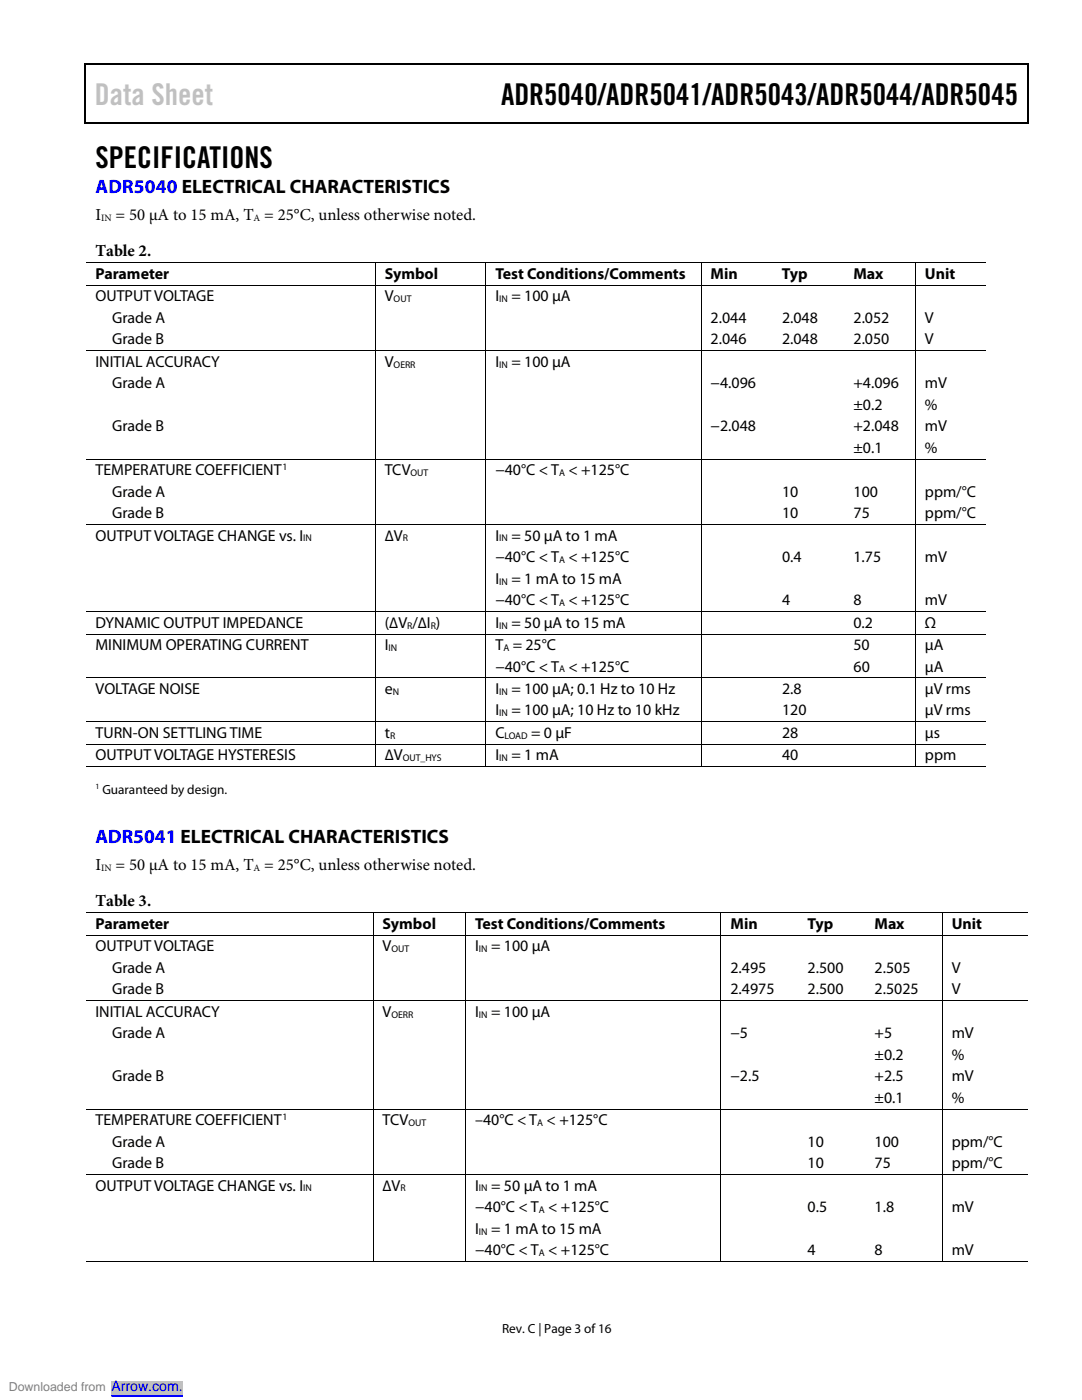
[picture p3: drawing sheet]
<svg xmlns="http://www.w3.org/2000/svg" width="216mm" height="279mm" viewBox="0 0 216 279" stroke-linecap="round" stroke-linejoin="round" font-family="sans-serif">
<defs><g id="words">
<text font-size="6" fill="#c1c1c1" x="18.9" y="21">Data Sheet</text>
<g font-size="6">
<text x="100" y="21">ADR5040/ADR5041/ADR5043/ADR5044/ADR5045</text>
<text x="19" y="33.6">SPECIFICATIONS</text>
</g>
<g font-size="3.9" fill="#00f">
<text x="19" y="38.5">ADR5040 ELECTRICAL CHARACTERISTICS</text>
<text x="19" y="168.3">ADR5041 ELECTRICAL CHARACTERISTICS</text>
</g>
<g font-size="3.3">
<text x="19" y="44">I</text>
<text x="23.1" y="44">= 50 µA to 15 mA, T = 25°C, unless otherwise noted.</text>
<text x="19" y="51.1">Table 2.</text>
<text x="19" y="173.7">I</text>
<text x="23.1" y="173.7">= 50 µA to 15 mA, T = 25°C, unless otherwise noted.</text>
<text x="19" y="180.8">Table 3.</text>
</g>
<g font-size="3.2">
<text x="19" y="55.6">Parameter</text>
<text x="76.8" y="55.6">Symbol</text>
<text x="98.8" y="55.6">Test Conditions/Comments</text>
<text x="141.8" y="55.6">Min</text>
<text x="156" y="55.6">Typ</text>
<text x="170.3" y="55.6">Max</text>
<text x="184.6" y="55.6">Unit</text>
<text x="19" y="60.1">OUTPUT VOLTAGE</text>
<text x="22.4" y="64.4">Grade A</text>
<text x="76.8" y="60.1">V</text>
<text x="98.8" y="60.1">I</text>
<text x="102" y="60.1">= 100 µA</text>
<text x="141.8" y="64.4">2.044</text>
<text x="156" y="64.4">2.048</text>
<text x="170.3" y="64.4">2.052</text>
<text x="184.6" y="64.4">V</text>
<text x="22.4" y="68.7">Grade B</text>
<text x="141.8" y="68.7">2.046</text>
<text x="156" y="68.7">2.048</text>
<text x="170.3" y="68.7">2.050</text>
<text x="184.6" y="68.7">V</text>
<text x="19" y="73.2">INITIAL ACCURACY</text>
<text x="22.4" y="77.5">Grade A</text>
<text x="76.8" y="73.2">V</text>
<text x="98.8" y="73.2">I</text>
<text x="102" y="73.2">= 100 µA</text>
<text x="141.8" y="77.5">−4.096</text>
<text x="170.3" y="77.5">+4.096</text>
<text x="184.6" y="77.5">mV</text>
<text x="170.3" y="81.8">±0.2</text>
<text x="184.6" y="81.8">%</text>
<text x="22.4" y="86.1">Grade B</text>
<text x="141.8" y="86.1">−2.048</text>
<text x="170.3" y="86.1">+2.048</text>
<text x="184.6" y="86.1">mV</text>
<text x="19" y="94.8">TEMPERATURE COEFFICIENT</text>
<text x="76.8" y="94.8">TCV</text>
<text x="98.8" y="94.8">−40°C &lt; T &lt; +125°C</text>
<text x="170.3" y="90.4">±0.1</text>
<text x="184.6" y="90.4">%</text>
<text x="22.4" y="99.1">Grade A</text>
<text x="156" y="99.1">10</text>
<text x="170.3" y="99.1">100</text>
<text x="184.6" y="99.1">ppm/°C</text>
<text x="19" y="107.9">OUTPUT VOLTAGE CHANGE vs. I</text>
<text x="22.4" y="103.4">Grade B</text>
<text x="76.8" y="107.9">∆V</text>
<text x="98.8" y="107.9">I</text>
<text x="102" y="107.9">= 50 µA to 1 mA</text>
<text x="156" y="103.4">10</text>
<text x="170.3" y="103.4">75</text>
<text x="184.6" y="103.4">ppm/°C</text>
<text x="98.8" y="112.2">−40°C &lt; T &lt; +125°C</text>
<text x="156" y="112.2">0.4</text>
<text x="170.3" y="112.2">1.75</text>
<text x="184.6" y="112.2">mV</text>
<text x="98.8" y="116.5">I</text>
<text x="102" y="116.5">= 1 mA to 15 mA</text>
<text x="19" y="125.3">DYNAMIC OUTPUT IMPEDANCE</text>
<text x="76.8" y="125.3">(∆V /∆I )</text>
<text x="98.8" y="120.8">−40°C &lt; T &lt; +125°C</text>
<text x="98.8" y="125.3">I</text>
<text x="102" y="125.3">= 50 µA to 15 mA</text>
<text x="156" y="120.8">4</text>
<text x="170.3" y="120.8">8</text>
<text x="170.3" y="125.3">0.2</text>
<text x="184.6" y="120.8">mV</text>
<text x="184.6" y="125.3">Ω</text>
<text x="19" y="129.7">MINIMUM OPERATING CURRENT</text>
<text x="76.8" y="129.7">I</text>
<text x="98.8" y="129.7">T = 25°C</text>
<text x="170.3" y="129.7">50</text>
<text x="184.6" y="129.7">µA</text>
<text x="98.8" y="134">−40°C &lt; T &lt; +125°C</text>
<text x="170.3" y="134">60</text>
<text x="184.6" y="134">µA</text>
<text x="19" y="138.5">VOLTAGE NOISE</text>
<text x="76.8" y="138.5">e</text>
<text x="98.8" y="142.8">I</text>
<text x="98.8" y="138.5">I</text>
<text x="102" y="138.5">= 100 µA; 0.1 Hz to 10 Hz</text>
<text x="102" y="142.8">= 100 µA; 10 Hz to 10 kHz</text>
<text x="156" y="138.5">2.8</text>
<text x="156" y="142.8">120</text>
<text x="184.6" y="138.5">µV rms</text>
<text x="184.6" y="142.8">µV rms</text>
<text x="19" y="147.3">TURN-ON SETTLING TIME</text>
<text x="76.8" y="147.3">t</text>
<text x="98.8" y="147.3">C</text>
<text x="106" y="147.3">= 0 µF</text>
<text x="156" y="147.3">28</text>
<text x="184.6" y="147.3">µs</text>
<text x="19" y="151.7">OUTPUT VOLTAGE HYSTERESIS</text>
<text x="76.8" y="151.7">∆V</text>
<text x="98.8" y="151.7">I</text>
<text x="102" y="151.7">= 1 mA</text>
<text x="156" y="151.7">40</text>
<text x="184.6" y="151.7">ppm</text>
<text x="19" y="185.4">Parameter</text>
<text x="76.3" y="185.4">Symbol</text>
<text x="94.8" y="185.4">Test Conditions/Comments</text>
<text x="145.8" y="185.4">Min</text>
<text x="161.1" y="185.4">Typ</text>
<text x="174.5" y="185.4">Max</text>
<text x="189.9" y="185.4">Unit</text>
<text x="19" y="189.8">OUTPUT VOLTAGE</text>
<text x="76.3" y="189.8">V</text>
<text x="94.8" y="189.8">I</text>
<text x="98" y="189.8">= 100 µA</text>
<text x="22.4" y="194.1">Grade A</text>
<text x="145.8" y="194.1">2.495</text>
<text x="161.1" y="194.1">2.500</text>
<text x="174.5" y="194.1">2.505</text>
<text x="189.9" y="194.1">V</text>
<text x="19" y="202.9">INITIAL ACCURACY</text>
<text x="22.4" y="198.4">Grade B</text>
<text x="76.3" y="202.9">V</text>
<text x="94.8" y="202.9">I</text>
<text x="98" y="202.9">= 100 µA</text>
<text x="145.8" y="198.4">2.4975</text>
<text x="161.1" y="198.4">2.500</text>
<text x="174.5" y="198.4">2.5025</text>
<text x="189.9" y="198.4">V</text>
<text x="22.4" y="207.2">Grade A</text>
<text x="145.8" y="207.2">−5</text>
<text x="174.5" y="207.2">+5</text>
<text x="189.9" y="207.2">mV</text>
<text x="22.4" y="215.8">Grade B</text>
<text x="145.8" y="215.8">−2.5</text>
<text x="174.5" y="215.8">+2.5</text>
<text x="174.5" y="211.5">±0.2</text>
<text x="189.9" y="211.5">%</text>
<text x="189.9" y="215.8">mV</text>
<text x="174.5" y="220.1">±0.1</text>
<text x="189.9" y="220.1">%</text>
<text x="19" y="224.6">TEMPERATURE COEFFICIENT</text>
<text x="76.3" y="224.6">TCV</text>
<text x="94.8" y="224.6">–40°C &lt; T &lt; +125°C</text>
<text x="22.4" y="228.9">Grade A</text>
<text x="22.4" y="233.2">Grade B</text>
<text x="161.1" y="233.2">10</text>
<text x="161.1" y="228.9">10</text>
<text x="174.5" y="228.9">100</text>
<text x="174.5" y="233.2">75</text>
<text x="189.9" y="228.9">ppm/°C</text>
<text x="189.9" y="233.2">ppm/°C</text>
<text x="19" y="237.6">OUTPUT VOLTAGE CHANGE vs. I</text>
<text x="76.3" y="237.6">∆V</text>
<text x="94.8" y="237.6">I</text>
<text x="98" y="237.6">= 50 µA to 1 mA</text>
<text x="94.8" y="241.9">−40°C &lt; T &lt; +125°C</text>
<text x="161.1" y="241.9">0.5</text>
<text x="174.5" y="241.9">1.8</text>
<text x="189.9" y="241.9">mV</text>
<text x="94.8" y="246.2">I</text>
<text x="94.8" y="250.5">−40°C &lt; T &lt; +125°C</text>
<text x="98" y="246.2">= 1 mA to 15 mA</text>
<text x="161.1" y="250.5">4</text>
<text x="174.5" y="250.5">8</text>
<text x="189.9" y="250.5">mV</text>
</g>
<text font-size="2.8" fill="#00f" x="22.2" y="277.6">Arrow.com.</text>
<g font-size="2.6">
<text x="20.4" y="158.4">Guaranteed by design.</text>
<text x="100.2" y="266">Rev. C | Page 3 of 16</text>
</g>
<text font-size="2.5" fill="#808080" x="1.8" y="277.6">Downloaded from</text>
<g font-size="1.9">
<text x="20.2" y="44.1">IN</text>
<text x="50.6" y="44.1">A</text>
<text x="78.5" y="60.3">OUT</text>
<text x="99.6" y="60.3">IN</text>
<text x="78.5" y="73.3">OERR</text>
<text x="99.6" y="73.3">IN</text>
<text x="56.4" y="93.8">1</text>
<text x="81.9" y="95">OUT</text>
<text x="111.5" y="95">A</text>
<text x="60.5" y="108.1">IN</text>
<text x="80.3" y="108.1">R</text>
<text x="99.6" y="108.1">IN</text>
<text x="111.5" y="112.4">A</text>
<text x="99.6" y="116.6">IN</text>
<text x="81.3" y="125.4">R</text>
<text x="85.9" y="125.4">R</text>
<text x="99.6" y="125.4">IN</text>
<text x="111.5" y="120.9">A</text>
<text x="77.5" y="129.9">IN</text>
<text x="100.4" y="129.9">A</text>
<text x="111.5" y="134.2">A</text>
<text x="78.4" y="138.7">N</text>
<text x="99.6" y="138.7">IN</text>
<text x="99.6" y="143">IN</text>
<text x="77.8" y="147.4">R</text>
<text x="100.7" y="147.4">LOAD</text>
<text x="80.3" y="151.9">OUT_HYS</text>
<text x="99.6" y="151.9">IN</text>
<text x="20.2" y="173.9">IN</text>
<text x="50.6" y="173.9">A</text>
<text x="78.1" y="190">OUT</text>
<text x="95.6" y="190">IN</text>
<text x="78.1" y="203.1">OERR</text>
<text x="95.6" y="203.1">IN</text>
<text x="56.4" y="223.5">1</text>
<text x="81.5" y="224.7">OUT</text>
<text x="107.2" y="224.7">A</text>
<text x="60.5" y="237.8">IN</text>
<text x="79.9" y="237.8">R</text>
<text x="95.6" y="237.8">IN</text>
<text x="107.5" y="242.1">A</text>
<text x="95.6" y="246.4">IN</text>
<text x="107.5" y="250.7">A</text>
</g>
<text font-size="1.6" x="19" y="157.5">1</text>
</g></defs>
<g fill="#000">
<path d="M16.9 12.7h.2v1h-.2zM16.9 12.7h.2v.3h-.2zM82.5 12.7h.3v.3h-.3zM205.1 12.7h.2v1h-.2zM205.1 12.7h.2v.3h-.2zM16.9 24.4h.2v.3h-.2zM82.3 24.4h.2v.3h-.2zM205.1 24.4h.2v.3h-.2zM74.8 52.3h.2v.2h-.2zM74.8 56.8h.2v.2h-.2zM96.9 52.3h.1v.2h-.1zM96.9 56.8h.1v.2h-.1z"/>
<path d="M139.8 52.3h.2v.2h-.2zM139.8 56.8h.2v.2h-.2zM154.2 52.3h.1v.2h-.1zM154.2 56.8h.1v.2h-.1zM168.4 52.3h.2v.2h-.2zM168.4 56.8h.2v.2h-.2zM182.6 52.3h.1v.2h-.1zM182.6 56.8h.1v.2h-.1zM74.8 69.9h.2v.1h-.2zM96.9 69.9h.1v.1h-.1zM139.8 69.9h.2v.1h-.2zM154.2 69.9h.1v.1h-.1z"/>
<path d="M168.4 69.9h.2v.1h-.2zM182.6 69.9h.1v.1h-.1zM74.8 91.5h.2v.2h-.2zM96.9 91.5h.1v.2h-.1zM139.8 91.5h.2v.2h-.2zM154.2 91.5h.1v.2h-.1zM168.4 91.5h.2v.2h-.2zM182.6 91.5h.1v.2h-.1zM74.8 104.6h.2v.2h-.2zM96.9 104.6h.1v.2h-.1zM139.8 104.6h.2v.2h-.2zM154.2 104.6h.1v.2h-.1z"/>
<path d="M168.4 104.6h.2v.2h-.2zM182.6 104.6h.1v.2h-.1zM74.8 122h.2v.1h-.2zM74.8 126.4h.2v.2h-.2zM74.8 135.2h.2v.2h-.2zM96.9 122h.1v.1h-.1zM96.9 126.4h.1v.2h-.1zM96.9 135.2h.1v.2h-.1zM139.8 122h.2v.1h-.2zM139.8 126.4h.2v.2h-.2zM139.8 135.2h.2v.2h-.2zM154.2 122h.1v.1h-.1z"/>
<path d="M154.2 126.4h.1v.2h-.1zM154.2 135.2h.1v.2h-.1zM168.4 122h.2v.1h-.2zM168.4 126.4h.2v.2h-.2zM168.4 135.2h.2v.2h-.2zM182.6 122h.1v.1h-.1zM182.6 126.4h.1v.2h-.1zM182.6 135.2h.1v.2h-.1zM74.8 144h.2v.1h-.2zM74.8 148.4h.2v.2h-.2zM74.8 152.9h.2v.2h-.2zM96.9 144h.1v.1h-.1z"/>
<path d="M96.9 148.4h.1v.2h-.1zM96.9 152.9h.1v.2h-.1zM139.8 144h.2v.1h-.2zM139.8 148.4h.2v.2h-.2zM139.8 152.9h.2v.2h-.2zM153.9 152.9h.2v.2h-.2zM154.2 144h.1v.1h-.1zM154.2 148.4h.1v.2h-.1zM168.1 152.9h.2v.2h-.2zM168.4 144h.2v.1h-.2zM168.4 148.4h.2v.2h-.2zM182.6 144h.1v.1h-.1z"/>
<path d="M182.6 148.4h.1v.2h-.1zM182.6 152.9h.1v.2h-.1zM74.4 182h.1v.2h-.1zM74.4 186.5h.1v.2h-.1zM74.4 199.6h.1v.2h-.1zM92.8 182h.2v.2h-.2zM92.8 186.5h.2v.2h-.2zM92.8 199.6h.2v.2h-.2zM143.8 182h.1v.2h-.1zM143.8 186.5h.1v.2h-.1zM143.8 199.6h.1v.2h-.1zM159.2 182h.2v.2h-.2z"/>
<path d="M159.2 186.5h.2v.2h-.2zM159.2 199.6h.2v.2h-.2zM172.6 182h.2v.2h-.2zM172.6 186.5h.2v.2h-.2zM172.6 199.6h.2v.2h-.2zM187.9 182h.2v.2h-.2zM187.9 186.5h.2v.2h-.2zM187.9 199.6h.2v.2h-.2zM74.4 221.3h.1v.1h-.1zM74.4 234.3h.1v.2h-.1zM92.8 221.3h.2v.1h-.2zM92.8 234.3h.2v.2h-.2z"/>
<path d="M143.8 221.3h.1v.1h-.1zM143.8 234.3h.1v.2h-.1zM159.2 221.3h.2v.1h-.2zM159.2 234.3h.2v.2h-.2zM172.6 221.3h.2v.1h-.2zM172.6 234.3h.2v.2h-.2zM187.9 221.3h.2v.1h-.2zM187.9 234.3h.2v.2h-.2zM74.4 251.7h.1v.2h-.1zM92.8 251.7h.2v.2h-.2zM143.8 251.7h.1v.2h-.1zM159 251.7h.2v.2h-.2z"/>
<path d="M172.4 251.7h.1v.2h-.1zM187.9 251.7h.2v.2h-.2z"/>
</g>
<path d="M17 13.7v10.7M17.1 12.8h65.4M82.8 12.8h122.3M205.2 13.7v10.7M17.1 24.5h188" fill="none" stroke="#000" stroke-width=".25"/>
<g fill="none" stroke="#000" stroke-width=".2">
<path d="M17.1 52.4h57.7M17.1 56.9h57.7M74.9 52.5v4.3M74.9 57v12.9M75 52.4h21.9M75 56.9h21.9M96.9 52.5v4.3M96.9 57v12.9M97 52.4h42.8M97 56.9h42.8M139.9 52.5v4.3M139.9 57v12.9"/>
<path d="M140 52.4h14.2M140 56.9h14.2M154.3 52.4h14.1M154.3 56.9h14.1M168.6 52.4h14M168.6 56.9h14M182.6 52.5v4.3M182.6 57v12.9M182.7 52.4h14M182.7 56.9h14M17.1 70h57.7M74.9 70v21.5"/>
<path d="M75 70h21.9M96.9 70v21.5M97 70h42.8M139.9 70v21.5M140 70h14.2M154.3 70h14.1M168.6 70h14M182.6 70v21.5M182.7 70h14M17.1 91.6h57.7M74.9 91.7v12.9M75 91.6h21.9"/>
<path d="M96.9 91.7v12.9M97 91.6h42.8M139.9 91.7v12.9M140 91.6h14.2M154.3 91.6h14.1M168.6 91.6h14M182.6 91.7v12.9M182.7 91.6h14M17.1 104.7h57.7M74.9 104.8v17.2M75 104.7h21.9M96.9 104.8v17.2"/>
<path d="M97 104.7h42.8M139.9 104.8v17.2M140 104.7h14.2M154.3 104.7h14.1M168.6 104.7h14M182.6 104.8v17.2M182.7 104.7h14M17.1 122h57.7M17.1 126.5h57.7M17.1 135.3h57.7M74.9 122.1v4.3M74.9 126.6v8.6"/>
<path d="M74.9 135.4v8.6M75 122h21.9M75 126.5h21.9M75 135.3h21.9M96.9 122.1v4.3M96.9 126.6v8.6M96.9 135.4v8.6M97 122h42.8M97 126.5h42.8M97 135.3h42.8M139.9 122.1v4.3M139.9 126.6v8.6"/>
<path d="M139.9 135.4v8.6M140 122h14.2M140 126.5h14.2M140 135.3h14.2M154.3 122h14.1M154.3 126.5h14.1M154.3 135.3h14.1M168.6 122h14M168.6 126.5h14M168.6 135.3h14M182.6 122.1v4.3M182.6 126.6v8.6"/>
<path d="M182.6 135.4v8.6M182.7 122h14M182.7 126.5h14M182.7 135.3h14M17.1 144.1h57.7M17.1 148.5h57.7M17.1 153h57.7M74.9 144.1v4.3M74.9 148.6v4.3M75 144.1h21.9M75 148.5h21.9M75 153h21.9"/>
<path d="M96.9 144.1v4.3M96.9 148.6v4.3M97 144.1h42.8M97 148.5h42.8M97 153h42.8M139.9 144.1v4.3M139.9 148.6v4.3M140 144.1h14.2M140 148.5h14.2M140 153h42.6M154.3 144.1h14.1M154.3 148.5h14.1"/>
<path d="M168.6 144.1h14M168.6 148.5h14M182.6 144.1v4.3M182.6 148.6v4.3M182.7 144.1h14M182.7 148.5h14M182.7 153h14M17.1 182.1h57.3M17.1 186.6h57.3M17.1 199.7h57.3M74.5 182.2v4.3M74.5 186.7v12.9"/>
<path d="M74.5 199.8v21.5M74.5 182.1h18.3M74.5 186.6h18.3M74.5 199.7h18.3M92.9 182.2v4.3M92.9 186.7v12.9M92.9 199.8v21.5M93 182.1h50.8M93 186.6h50.8M93 199.7h50.8M143.8 182.2v4.3M143.8 186.7v12.9"/>
<path d="M143.8 199.8v21.5M143.9 182.1h15.3M143.9 186.6h15.3M143.9 199.7h15.3M159.4 182.1h13.2M159.4 186.6h13.2M159.4 199.7h13.2M172.8 182.1h15.1M172.8 186.6h15.1M172.8 199.7h15.1M188 182.2v4.3M188 186.7v12.9"/>
<path d="M188 199.8v21.5M188.1 182.1h17M188.1 186.6h17M188.1 199.7h17M17.1 221.4h57.3M17.1 234.4h57.3M74.5 221.4v12.9M74.5 234.5v17.2M74.5 221.4h18.3M74.5 234.4h18.3M92.9 221.4v12.9M92.9 234.5v17.2"/>
<path d="M93 221.4h50.8M93 234.4h50.8M143.8 221.4v12.9M143.8 234.5v17.2M143.9 221.4h15.3M143.9 234.4h15.3M159.4 221.4h13.2M159.4 234.4h13.2M172.8 221.4h15.1M172.8 234.4h15.1M188 221.4v12.9M188 234.5v17.2"/>
<path d="M188.1 221.4h17M188.1 234.4h17M17.1 251.8h57.3M74.5 251.8h18.3M93 251.8h50.8M143.9 251.8h44M188.1 251.8h17"/>
</g>
<path d="M0 276.9h70.6" fill="none" stroke="#fff" stroke-width="2.5" stroke-linecap="butt"/>
<path d="M22.2 275.6h14.3v2.6h-14.3z" fill="#c0c0c0"/>
<path d="M22.2 278.6h14.3" fill="none" stroke="#00f" stroke-width=".2"/>
<path d="M0 276.9h70.6" fill="none" stroke="#fff" stroke-width="2.5" stroke-linecap="butt"/>
<path d="M22.2 275.6h14.3v2.6h-14.3z" fill="#c0c0c0"/>
<path d="M22.2 278.6h14.3" fill="none" stroke="#00f" stroke-width=".2"/>
<path d="M0 276.9h70.6" fill="none" stroke="#fff" stroke-width="2.5" stroke-linecap="butt"/>
<path d="M22.2 275.6h14.3v2.6h-14.3z" fill="#c0c0c0"/>
<path d="M22.2 278.6h14.3" fill="none" stroke="#00f" stroke-width=".2"/>
<use href="#words"/>
</svg>
